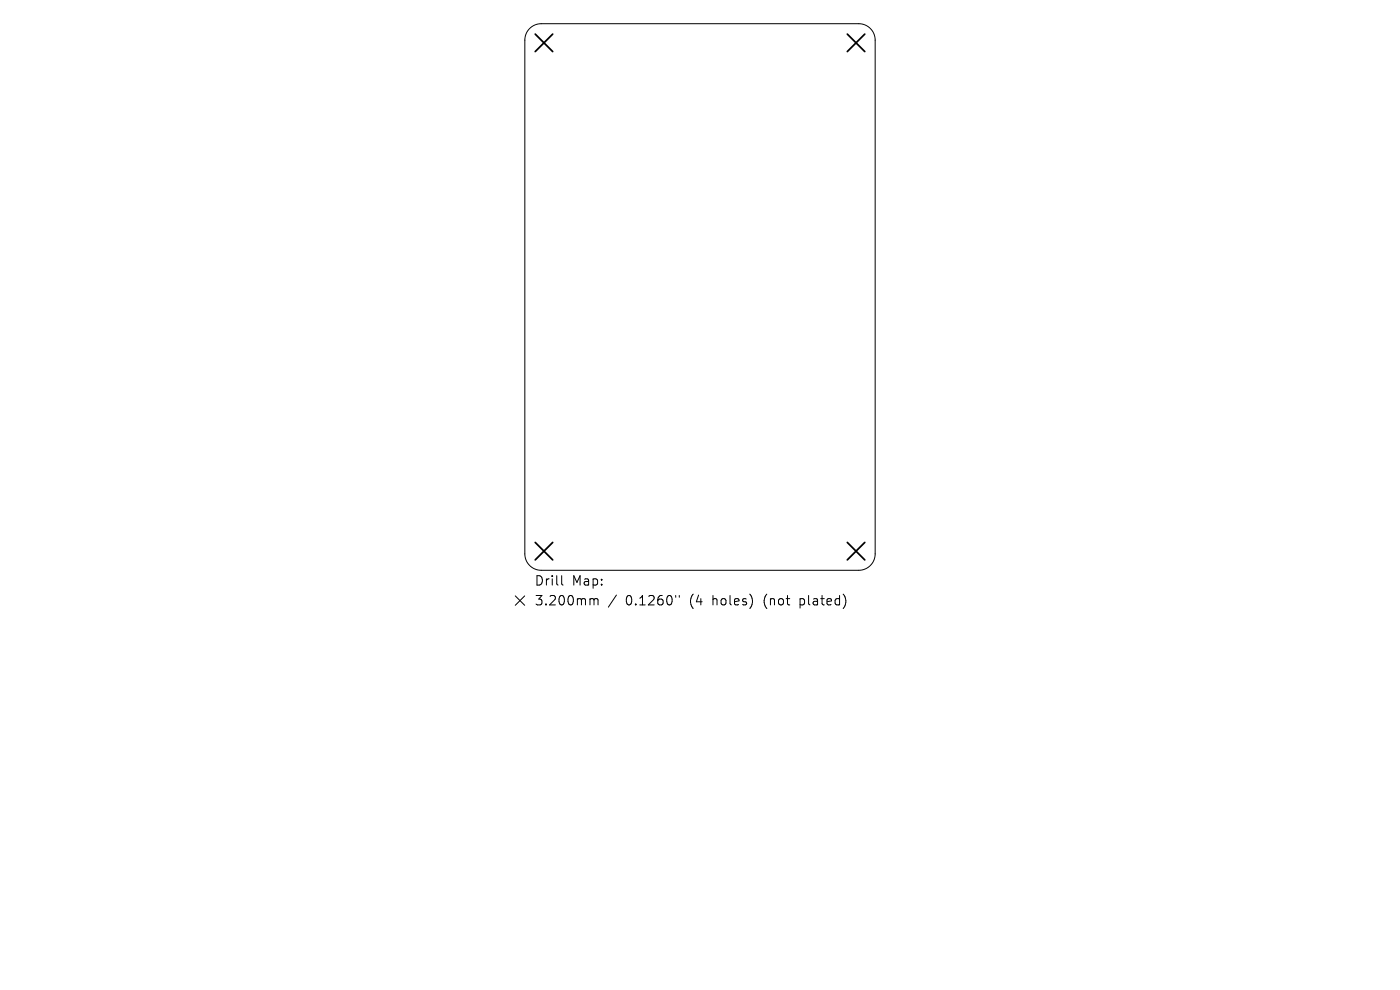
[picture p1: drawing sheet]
<svg xmlns="http://www.w3.org/2000/svg" width="297mm" height="210mm" viewBox="0 0 297 210" stroke-linecap="round" stroke-linejoin="round" font-family="sans-serif">
<defs><g id="words">
<g font-size="2.8">
<text x="113.3" y="124.5">Drill</text>
<text x="121.3" y="124.5">Map:</text>
<text x="113.3" y="128.7">3.200mm</text>
<text x="132.8" y="128.7">0.1260&quot;</text>
<text x="146.5" y="128.7">(4</text>
<text x="151.4" y="128.7">holes)</text>
<text x="162.5" y="128.7">(not</text>
<text x="170.3" y="128.7">plated)</text>
</g>
</g></defs>
<path d="M112.4 6a3.5 3.5 0 0 1 2.4-1h67.4a3.5 3.5 0 0 1 3.5 3.5v109a3.5 3.5 0 0 1-3.5 3.5h-67.4a3.5 3.5 0 0 1-3.5-3.5v-109a3.5 3.5 0 0 1 1.1-2.5zM109.3 126.4l2 2M111.3 126.4l-2 2M119.2 122.1v1.7l.2 .3M125.4 127l.5 .1 .1 .2M126 127.3l.3-.3 .5 .1 .1 1.2M126 127.3v1M130.8 126.2l-1.7 2.6M143.3 126.3v.4M144.1 126.3v.4" fill="none" stroke="#000" stroke-width=".21"/>
<path d="M113.5 7.2l3.8 3.7M117.3 7.2l-3.8 3.7M179.7 7.2l3.8 3.7M183.5 7.2l-3.8 3.7M113.5 115.1l3.8 3.7M117.3 115.1l-3.8 3.7M179.7 115.1l3.8 3.7M183.5 115.1l-3.8 3.7" fill="none" stroke="#000" stroke-width=".37"/>
<use href="#words"/>
</svg>
